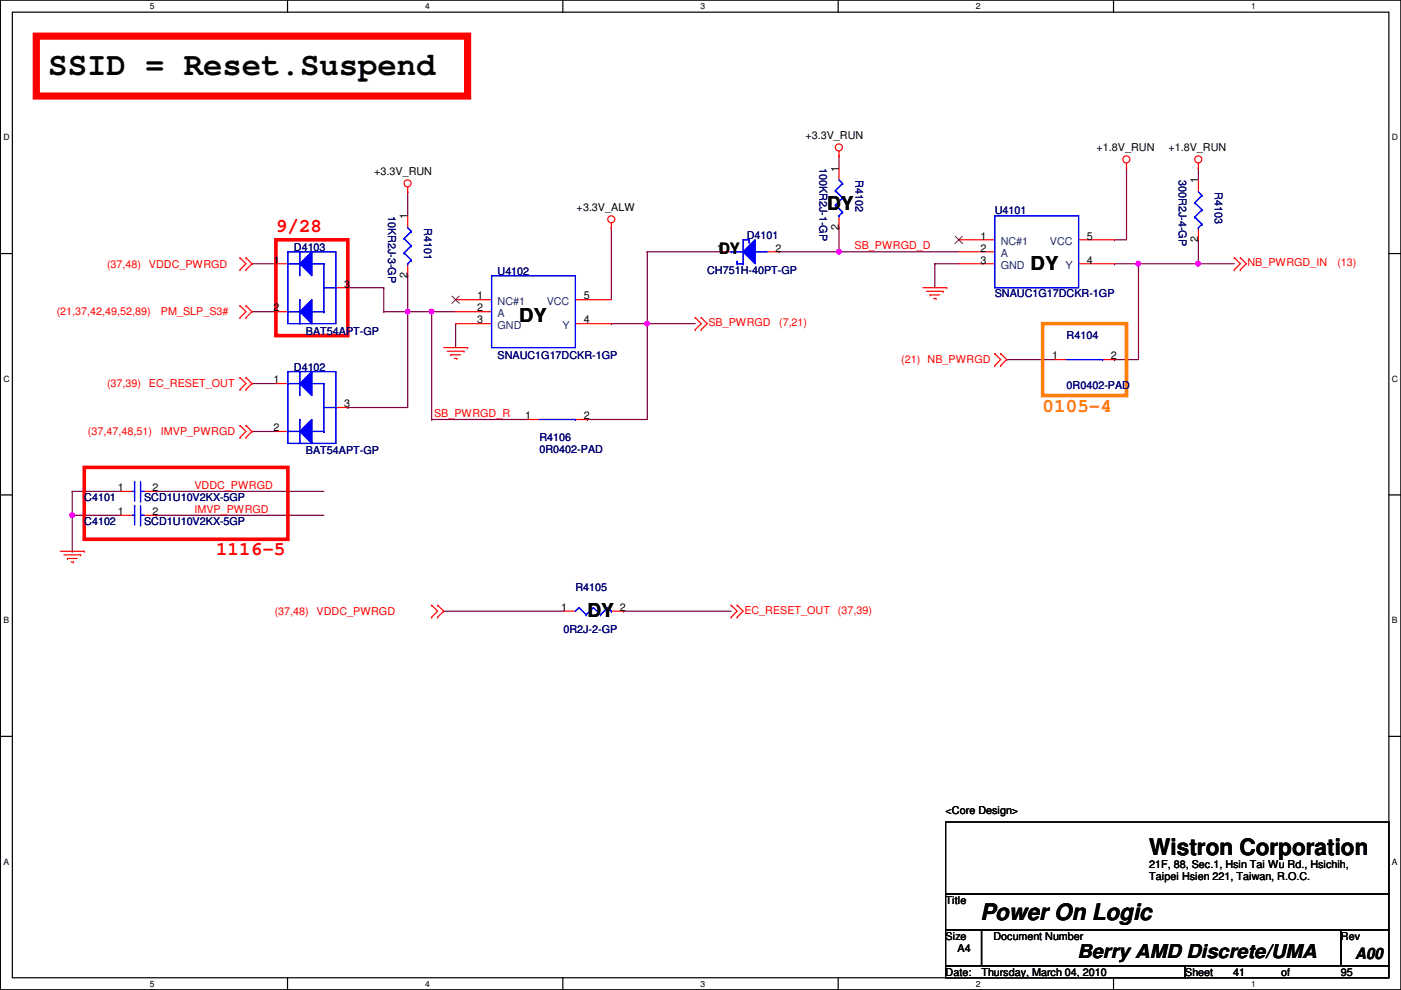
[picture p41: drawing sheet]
<svg xmlns="http://www.w3.org/2000/svg" width="297mm" height="210mm" viewBox="0 0 297 210" stroke-linecap="round" stroke-linejoin="round" font-family="sans-serif">
<defs><g id="words">
<text font-size="6.9" x="10.2" y="15.9">SSID = Reset.Suspend</text>
<g font-size="4.8">
<text x="243.7" y="181.3">Wistron Corporation</text>
<text x="207.9" y="195">Power On Logic</text>
</g>
<g font-size="4.1">
<text x="175.3" y="44.4">DY</text>
<text x="218.5" y="57.1">DY</text>
<text x="110.1" y="68.3">DY</text>
<text x="124.5" y="130.8">DY</text>
<text x="228.4" y="203.2">Berry AMD Discrete/UMA</text>
</g>
<g font-size="4.1" fill="#f00">
<text x="58.5" y="49.2">9/28</text>
<text x="45.8" y="117.8">1116-5</text>
</g>
<text font-size="4.1" fill="#ff8000" x="221.1" y="87.3">0105-4</text>
<g font-size="3.3">
<text x="152.5" y="53.9">DY</text>
<text x="287.4" y="203.2">A00</text>
</g>
<g font-size="2.3">
<text x="170.8" y="29.5">+3.3V_RUN</text>
<text x="232.5" y="32.1">+1.8V_RUN</text>
<text x="247.7" y="32.1">+1.8V_RUN</text>
<text x="79.3" y="37.2">+3.3V_RUN</text>
<text x="177.8" y="36.4" transform="rotate(-90 177.8 36.4)">1</text>
<text x="254" y="38.9" transform="rotate(-90 254 38.9)">1</text>
<text x="86.4" y="46.5" transform="rotate(-90 86.4 46.5)">1</text>
<text x="122.3" y="44.8">+3.3V_ALW</text>
<text x="152" y="53.3">1</text>
<text x="164.4" y="53.3">2</text>
<text x="177.8" y="48.8" transform="rotate(-90 177.8 48.8)">2</text>
<text x="207.9" y="50.8">1</text>
<text x="207.9" y="53.3">2</text>
<text x="230.5" y="50.8">5</text>
<text x="254" y="51.4" transform="rotate(-90 254 51.4)">2</text>
<text x="58" y="55.9">1</text>
<text x="86.4" y="59" transform="rotate(-90 86.4 59)">2</text>
<text x="207.9" y="55.9">3</text>
<text x="230.5" y="55.9">4</text>
<text x="73" y="61">3</text>
<text x="101.2" y="63.5">1</text>
<text x="123.8" y="63.5">5</text>
<text x="58" y="66">2</text>
<text x="101.2" y="66">2</text>
<text x="101.2" y="68.6">3</text>
<text x="123.8" y="68.6">4</text>
<text x="223.1" y="76.2">1</text>
<text x="235.5" y="76.2">2</text>
<text x="58" y="81.3">1</text>
<text x="73" y="86.4">3</text>
<text x="111.3" y="88.9">1</text>
<text x="123.8" y="88.9">2</text>
<text x="58" y="91.4">2</text>
<text x="25" y="104.1">1</text>
<text x="32.3" y="104.1">2</text>
<text x="25" y="109.2">1</text>
<text x="32.3" y="109.2">2</text>
<text x="119" y="129.5">1</text>
<text x="131.4" y="129.5">2</text>
<text x="200.5" y="172.6">&lt;Core Design&gt;</text>
<text x="243.7" y="184">21F, 88, Sec.1, Hsin Tai Wu Rd., Hsichih,</text>
<text x="200.5" y="191.6">Title</text>
<text x="243.7" y="186.6">Taipei Hsien 221, Taiwan, R.O.C.</text>
<text x="200.5" y="199.2">Size</text>
<text x="203" y="201.8">A4</text>
<text x="210.6" y="199.2">Document Number</text>
<text x="284.3" y="199.2">Rev</text>
<text x="200.5" y="206.8">Date:</text>
<text x="208.1" y="206.8">Thursday, March 04, 2010</text>
<text x="251.3" y="206.8">Sheet</text>
<text x="261.4" y="206.8">41</text>
<text x="271.6" y="206.8">of</text>
<text x="284.3" y="206.8">95</text>
</g>
<g font-size="2.3" fill="#000080">
<text x="173.7" y="35.6" transform="rotate(90 173.7 35.6)">100KR2J-1-GP</text>
<text x="181.4" y="38.1" transform="rotate(90 181.4 38.1)">R4102</text>
<text x="249.9" y="38.1" transform="rotate(90 249.9 38.1)">300R2J-4-GP</text>
<text x="257.6" y="40.7" transform="rotate(90 257.6 40.7)">R4103</text>
<text x="82.3" y="45.8" transform="rotate(90 82.3 45.8)">10KR2J-3-GP</text>
<text x="210.9" y="45.3">U4101</text>
<text x="62.3" y="53.2">D4103</text>
<text x="89.9" y="48.3" transform="rotate(90 89.9 48.3)">R4101</text>
<text x="158.3" y="50.6">D4101</text>
<text x="105.5" y="58.3">U4102</text>
<text x="149.9" y="58">CH751H-40PT-GP</text>
<text x="210.9" y="63.1">SNAUC1G17DCKR-1GP</text>
<text x="64.9" y="71">BAT54APT-GP</text>
<text x="226.1" y="72">R4104</text>
<text x="105.5" y="76">SNAUC1G17DCKR-1GP</text>
<text x="62.3" y="78.6">D4102</text>
<text x="226.1" y="82.4">0R0402-PAD</text>
<text x="114.4" y="93.6">R4106</text>
<text x="64.9" y="96.4">BAT54APT-GP</text>
<text x="114.4" y="96.1">0R0402-PAD</text>
<text x="17.9" y="106.3">C4101</text>
<text x="30.6" y="106.3">SCD1U10V2KX-5GP</text>
<text x="17.9" y="111.3">C4102</text>
<text x="30.6" y="111.3">SCD1U10V2KX-5GP</text>
<text x="122" y="125.3">R4105</text>
<text x="119.5" y="134.2">0R2J-2-GP</text>
</g>
<g font-size="2.3" fill="#f00">
<text x="181.2" y="52.9">SB_PWRGD_D</text>
<text x="22.7" y="56.7">(37,48)</text>
<text x="31.6" y="56.7">VDDC_PWRGD</text>
<text x="264.5" y="56.5">NB_PWRGD_IN</text>
<text x="283.5" y="56.5">(13)</text>
<text x="12" y="66.9">(21,37,42,49,52,89)</text>
<text x="34.1" y="66.9">PM_SLP_S3#</text>
<text x="150.2" y="69.2">SB_PWRGD</text>
<text x="165.2" y="69.2">(7,21)</text>
<text x="191.1" y="77">(21) NB_PWRGD</text>
<text x="22.7" y="82.1">(37,39)</text>
<text x="31.6" y="82.1">EC_RESET_OUT</text>
<text x="92" y="88.4">SB_PWRGD_R</text>
<text x="18.6" y="92.3">(37,47,48,51)</text>
<text x="34.1" y="92.3">IMVP_PWRGD</text>
<text x="41.2" y="103.7">VDDC_PWRGD</text>
<text x="41.2" y="108.8">IMVP_PWRGD</text>
<text x="58.2" y="130.4">(37,48)</text>
<text x="67.1" y="130.4">VDDC_PWRGD</text>
<text x="157.8" y="130.1">EC_RESET_OUT</text>
<text x="177.6" y="130.1">(37,39)</text>
</g>
<g font-size="2.3" fill="#004080">
<text x="212.2" y="51.9">NC#1</text>
<text x="222.6" y="51.9">VCC</text>
<text x="212.2" y="54.4">A</text>
<text x="212.2" y="57">GND</text>
<text x="225.9" y="57">Y</text>
<text x="105.5" y="64.6">NC#1</text>
<text x="115.9" y="64.6">VCC</text>
<text x="105.5" y="67.1">A</text>
<text x="105.5" y="69.7">GND</text>
<text x="119.2" y="69.7">Y</text>
</g>
<g font-size="1.8">
<text x="31.8" y="1.9">5</text>
<text x="90.1" y="1.9">4</text>
<text x="148.5" y="1.9">3</text>
<text x="206.9" y="1.9">2</text>
<text x="265.3" y="1.9">1</text>
<text x=".7" y="29.8">D</text>
<text x="295.1" y="29.8">D</text>
<text x=".7" y="80.9">C</text>
<text x="295.1" y="80.9">C</text>
<text x=".7" y="132.1">B</text>
<text x="295.1" y="132.1">B</text>
<text x=".7" y="183.3">A</text>
<text x="295.1" y="183.3">A</text>
<text x="31.8" y="209.2">5</text>
<text x="90.1" y="209.2">4</text>
<text x="148.5" y="209.2">3</text>
<text x="206.9" y="209.2">2</text>
<text x="265.3" y="209.2">1</text>
</g>
</g></defs>
<path d="M.1 0h296.9v209.8h-296.9zM2.6 2.6h291.9v204.7h-291.9z" fill="none" stroke="#000" stroke-width=".25"/>
<g fill="#fff">
<path d="M31.8 .3h1v2h-1z"/>
<path d="M31.8 207.6h1v1.9h-1z"/>
</g>
<path d="M61 0v2.6M61 207.3v2.5" fill="none" stroke="#000" stroke-width=".25"/>
<g fill="#fff">
<path d="M90.1 .3h1v2h-1z"/>
<path d="M90.1 207.6h1v1.9h-1z"/>
</g>
<path d="M119.3 0v2.6M119.3 207.3v2.5" fill="none" stroke="#000" stroke-width=".25"/>
<g fill="#fff">
<path d="M148.5 .3h1v2h-1z"/>
<path d="M148.5 207.6h1v1.9h-1z"/>
</g>
<path d="M177.7 0v2.6M177.7 207.3v2.5" fill="none" stroke="#000" stroke-width=".25"/>
<g fill="#fff">
<path d="M206.9 .3h1v2h-1z"/>
<path d="M206.9 207.6h1v1.9h-1z"/>
</g>
<path d="M236.1 0v2.6M236.1 207.3v2.5" fill="none" stroke="#000" stroke-width=".25"/>
<g fill="#fff">
<path d="M265.3 .3h.9v2h-.9z"/>
<path d="M265.3 207.6h.9v1.9h-.9z"/>
<path d="M.7 28.2h1.3v1.9h-1.3z"/>
<path d="M295.1 28.2h1.3v1.9h-1.3z"/>
<path d="M.7 79.3h1.3v2h-1.3z"/>
<path d="M295.1 79.3h1.3v2h-1.3z"/>
</g>
<path d="M.1 53.8h2.5M294.5 53.8h2.5" fill="none" stroke="#000" stroke-width=".25"/>
<g fill="#fff">
<path d="M.7 130.5h1.2v2h-1.2z"/>
<path d="M295.1 130.5h1.2v2h-1.2z"/>
</g>
<path d="M.1 104.9h2.5M294.5 104.9h2.5" fill="none" stroke="#000" stroke-width=".25"/>
<g fill="#fff">
<path d="M.7 181.7h1.2v2h-1.2z"/>
<path d="M295.1 181.7h1.2v2h-1.2z"/>
</g>
<path d="M.1 156.1h2.5M294.5 156.1h2.5" fill="none" stroke="#000" stroke-width=".25"/>
<path d="M129.6 48.3h.1M129.6 48.3v15.2M236.3 55.9h.1M241.4 55.9h.1M241.4 55.9v20.3M254.1 50.8h.1M254.1 50.8v5.1h-17.8M53.4 81.3h.1M53.4 81.3h5.1" fill="none" stroke="#800040" stroke-width=".25"/>
<circle cx="241.4" cy="55.9" r=".49" fill="#f0f"/>
<circle cx="241.4" cy="55.9" r=".49" fill="none" stroke="#f0f" stroke-width=".25"/>
<path d="M238.8 35.6h.1M238.8 35.6v15.2M254.1 55.9h.1M254.1 55.9h7.6M137.2 68.6h.1M137.2 68.6h10.2M94.1 129.6h.1M94.1 129.6h25.4M132.2 129.6h.1M132.2 129.6h22.8" fill="none" stroke="#800040" stroke-width=".25"/>
<circle cx="254.1" cy="55.9" r=".49" fill="#f0f"/>
<circle cx="254.1" cy="55.9" r=".49" fill="none" stroke="#f0f" stroke-width=".25"/>
<path d="M254.1 35.6h.1M254.1 35.6v2.5M165.2 53.4h.1M165.2 53.4h38.1M177.9 53.4h.1M198.2 55.9h.1M198.2 55.9v5.1M198.2 55.9h5.1M236.3 50.8h.1M236.3 50.8h2.5M213.4 76.2h.1M213.4 76.2h10.2" fill="none" stroke="#800040" stroke-width=".25"/>
<circle cx="177.9" cy="53.4" r=".49" fill="#f0f"/>
<circle cx="177.9" cy="53.4" r=".49" fill="none" stroke="#f0f" stroke-width=".25"/>
<path d="M137.2 53.4h.1M137.2 53.4v15.2" fill="none" stroke="#800040" stroke-width=".25"/>
<circle cx="137.2" cy="68.6" r=".49" fill="#f0f"/>
<circle cx="137.2" cy="68.6" r=".49" fill="none" stroke="#f0f" stroke-width=".25"/>
<path d="M177.9 33.1h.1M177.9 33.1v2.5M137.2 53.4h.1M137.2 53.4h15.3M91.5 66.1h.1M91.5 66.1v22.8M96.6 68.6h.1M96.6 68.6v5.1" fill="none" stroke="#800040" stroke-width=".25"/>
<circle cx="91.5" cy="66.1" r=".49" fill="#f0f"/>
<circle cx="91.5" cy="66.1" r=".49" fill="none" stroke="#f0f" stroke-width=".25"/>
<g fill="none" stroke="#800040" stroke-width=".25">
<path d="M86.4 40.7h.1M86.4 58.5h.1M86.4 40.7v5.1M86.4 58.5v27.9h-12.7M177.9 48.3h.1M177.9 48.3v5.1M53.4 66.1h.1M53.4 66.1h5.1M81.4 66.1h.1M81.4 66.1h5M86.4 66.1h.1M129.6 68.6h.1"/>
<path d="M129.6 68.6h7.6M137.2 68.6h.1M137.2 68.6v20.3h-12.7M236.3 76.2h.1M236.3 76.2h5.1M53.4 91.5h.1M53.4 91.5h5.1M73.7 86.4h.1M91.5 88.9h.1M91.5 88.9h20.3M124.5 88.9h.1"/>
</g>
<circle cx="86.4" cy="66.1" r=".49" fill="#f0f"/>
<circle cx="86.4" cy="66.1" r=".49" fill="none" stroke="#f0f" stroke-width=".25"/>
<g fill="none" stroke="#800040" stroke-width=".25">
<path d="M53.4 55.9h.1M53.4 55.9h5.1M73.7 61h.1M73.7 61h7.7M81.4 61h.1M81.4 61v5.1M86.4 66.1h.1M86.4 66.1h10.2M91.5 66.1h.1M15.3 104.2h.1M15.3 109.3h.1M15.3 104.2h10.2"/>
<path d="M15.3 104.2v5.1M33.1 104.2h.1M33.1 109.3h.1M33.1 104.2h35.6M33.1 109.3h35.6"/>
</g>
<circle cx="15.3" cy="109.2" r=".49" fill="#f0f"/>
<circle cx="15.3" cy="109.2" r=".49" fill="none" stroke="#f0f" stroke-width=".25"/>
<path d="M15.3 109.3h.1M15.3 116.9h.1M15.3 109.3h10.2M15.3 109.3v7.6" fill="none" stroke="#800040" stroke-width=".25"/>
<g fill="none" stroke="#f00" stroke-width=".25">
<path d="M86.4 39.7v1M177.9 33.1h.1M177.9 32v1.1M238.8 35.6h.1M238.8 34.6v1M254.1 35.6h.1M254.1 34.6v1M50.9 57.2h.1M50.9 54.7h.1M50.9 54.7l1.3 1.2-1.3 1.3M52.2 54.7h.1M52.2 57.2h.1"/>
<path d="M52.2 54.7l1.2 1.2-1.2 1.3M86.4 40.7h.1M86.4 45.8v2.5M86.4 55.9v2.6M129.6 48.3h.1M129.6 47.3v1M261.7 54.7h.1M261.7 57.2h.1M261.7 54.7l1.3 1.2-1.3 1.3M263 54.7h.1M263 57.2h.1M263 54.7l1.2 1.2-1.2 1.3"/>
<path d="M50.9 67.4h.1M50.9 64.8h.1M50.9 64.8l1.3 1.3-1.3 1.3M52.2 64.8h.1M52.2 67.4h.1M52.2 64.8l1.2 1.3-1.2 1.3M94.1 73.7h5M94.8 74.5h3.6M95.6 75.2h.1M95.6 75.2h2M96.3 76h.6M96.6 63.5h7.6"/>
<path d="M96.6 66.1h7.6M96.6 68.6h7.6M96.9 76h.1M98.4 74.5h.1M99.1 73.7h.1M122 63.5h7.6M122 68.6h7.6M147.4 67.4h.1M147.4 69.9h.1M147.4 67.4l1.3 1.2-1.3 1.3M148.7 67.4h.1M148.7 69.9h.1"/>
<path d="M148.7 67.4l1.2 1.2-1.2 1.3M195.7 61h5M196.4 61.8h3.6M197.2 62.5h.1M197.2 62.5h2M197.9 63.3h.6M198.5 63.3h.1M200 61.8h.1M200.7 61h.1M210.9 77.5h.1M210.9 75h.1M210.9 75l1.3 1.2-1.3 1.3"/>
<path d="M212.2 75h.1M212.2 77.5h.1M212.2 75l1.2 1.2-1.2 1.3M223.6 76.2h2.5M233.8 76.2h2.5M50.9 82.6h.1M50.9 80.1h.1M50.9 92.8h.1M50.9 90.2h.1M50.9 80.1l1.3 1.2-1.3 1.3M50.9 90.2l1.3 1.3-1.3 1.3M52.2 80.1h.1"/>
<path d="M52.2 82.6h.1M52.2 90.2h.1M52.2 92.8h.1M52.2 80.1l1.2 1.2-1.2 1.3M52.2 90.2l1.2 1.3-1.2 1.3M58.5 81.3h2.5M58.5 91.5h2.5M71.2 86.4h2.5M12.8 116.9h5.1M13.5 117.6h3.6M14.3 118.4h.1M14.3 118.4h2"/>
<path d="M15.1 119.2h.5M15.6 119.2h.1M17.1 117.6h.1M17.9 116.9h.1M91.5 130.9h.1M91.5 128.3h.1M91.5 128.3l1.3 1.3-1.3 1.3M92.8 128.3h.1M92.8 130.9h.1M92.8 128.3l1.3 1.3-1.3 1.3M155 128.3h.1M155 130.9h.1"/>
<path d="M155 128.3l1.3 1.3-1.3 1.3M156.3 128.3h.1M156.3 130.9h.1M156.3 128.3l1.3 1.3-1.3 1.3"/>
<circle cx="86.4" cy="38.9" r=".75"/>
<circle cx="177.9" cy="31.3" r=".75"/>
<circle cx="238.8" cy="33.8" r=".75"/>
<circle cx="254.1" cy="33.8" r=".75"/>
<circle cx="129.6" cy="46.5" r=".75"/>
</g>
<path d="M200.5 174.3h94v15.2h-94zM200.5 189.5h94v7.6h-94zM200.5 197.1h7.6v7.7h-7.6zM208.1 197.1h76.2v7.7h-76.2zM284.3 197.1h10.2v7.7h-10.2zM200.5 204.8h50.8v2.5h-50.8zM251.3 204.8h43.2v2.5h-43.2z" fill="none" stroke="#000" stroke-width=".25"/>
<path d="M7.7 7.7h91.4v12.7h-91.4z" fill="none" stroke="#f00" stroke-width="1.5"/>
<path d="M58.5 50.8h15.2v20.4h-15.2zM17.9 99.1h43.1v15.2h-43.1z" fill="none" stroke="#f00" stroke-width=".76"/>
<path d="M221.1 68.6h17.7v15.3h-17.7z" fill="none" stroke="#ff8000" stroke-width=".76"/>
<g fill="none" stroke="#00f" stroke-width=".25">
<path d="M85.7 50.6h.1M85.7 53.6h.1M85.7 50.6l1.5 1.5M85.7 53.6l1.5 1.6M86.4 55.9h.1M86.4 48.3l.8 .8M87.2 49.1h.1M87.2 52.1h.1M87.2 55.2h.1M87.2 49.1l-1.5 1.5M87.2 52.1l-1.5 1.5M87.2 55.2l-.8 .7"/>
<path d="M104.2 58.5h17.8v15.2h-17.8zM226.1 76.2h7.7M233.8 76.2h.1"/>
</g>
<path d="M95.8 62.8l1.6 1.5M97.4 62.8l-1.6 1.5" fill="none" stroke="#804000" stroke-width=".21"/>
<path d="M63.6 91.5l2.5-2.6v5.1z" fill="#00f"/>
<g fill="none" stroke="#00f" stroke-width=".25">
<path d="M61 78.8h10.2v15.2h-10.2zM61 81.3h2.6M61 91.5h2.6M63.6 91.5l2.5-2.6v5.1zM63.6 88.9h.1M63.6 81.3h.1M63.6 91.5h.1M63.6 88.9v5.1M66.1 81.3h2.6M66.1 91.5h2.6M68.7 81.3h.1M68.7 91.5h.1"/>
<path d="M68.7 81.3v10.2M68.7 86.4h2.5M71.2 86.4h.1"/>
</g>
<path d="M63.6 81.3l2.5-2.5v5.1z" fill="#00f"/>
<path d="M63.6 78.8h.1M63.6 78.8v5.1M63.6 81.3l2.5-2.5v5.1z" fill="none" stroke="#00f" stroke-width=".25"/>
<path d="M63.6 91.5l2.5-2.6v5.1z" fill="#00f"/>
<g fill="none" stroke="#00f" stroke-width=".25">
<path d="M61 78.8h10.2v15.2h-10.2zM61 81.3h2.6M61 91.5h2.6M63.6 91.5l2.5-2.6v5.1zM63.6 88.9h.1M63.6 81.3h.1M63.6 91.5h.1M63.6 88.9v5.1M66.1 81.3h2.6M66.1 91.5h2.6M68.7 81.3h.1M68.7 91.5h.1"/>
<path d="M68.7 81.3v10.2M68.7 86.4h2.5M71.2 86.4h.1"/>
</g>
<path d="M63.6 81.3l2.5-2.5v5.1z" fill="#00f"/>
<g fill="none" stroke="#00f" stroke-width=".25">
<path d="M63.6 78.8h.1M63.6 78.8v5.1M63.6 81.3l2.5-2.5v5.1zM28 109.3h.5M28 104.2h.5M28.5 109.3h.1M28.5 107.2h.1M28.5 104.2h.1M28.5 102.2h.1M28.5 102.2v4M28.5 107.2v4.1M29.8 109.3h.1"/>
<path d="M29.8 111.3h.1M29.8 104.2h.1M29.8 106.2h.1M29.8 109.3h.8M29.8 102.2v4M29.8 107.2v4.1M29.8 104.2h.8"/>
</g>
<path d="M58.5 55.9h2.5M58.5 66.1h2.5M71.2 61h2.5M25.5 109.3h2.5M25.5 104.2h2.5M30.6 109.3h2.5M30.6 104.2h2.5" fill="none" stroke="#f00" stroke-width=".25"/>
<path d="M63.6 66.1l2.5-2.6v5.1z" fill="#00f"/>
<g fill="none" stroke="#00f" stroke-width=".25">
<path d="M61 53.4h10.2v15.2h-10.2zM61 55.9h2.6M63.6 55.9h.1M66.1 55.9h2.6M68.7 55.9h.1M68.7 55.9v10.2M61 66.1h2.6M63.6 66.1l2.5-2.6v5.1zM63.6 63.5h.1M63.6 66.1h.1M63.6 63.5v5.1M66.1 66.1h2.6"/>
<path d="M68.7 66.1h.1M68.7 61h2.5M71.2 61h.1"/>
</g>
<path d="M66.1 53.4v5.1l-2.5-2.6z" fill="#00f"/>
<path d="M63.6 53.4h.1M63.6 53.4v5.1M66.1 53.4v5.1l-2.5-2.6z" fill="none" stroke="#00f" stroke-width=".25"/>
<path d="M63.6 66.1l2.5-2.6v5.1z" fill="#00f"/>
<g fill="none" stroke="#00f" stroke-width=".25">
<path d="M61 53.4h10.2v15.2h-10.2zM61 55.9h2.6M63.6 55.9h.1M66.1 55.9h2.6M68.7 55.9h.1M68.7 55.9v10.2M61 66.1h2.6M63.6 66.1l2.5-2.6v5.1zM63.6 63.5h.1M63.6 66.1h.1M63.6 63.5v5.1M66.1 66.1h2.6"/>
<path d="M68.7 66.1h.1M68.7 61h2.5M71.2 61h.1"/>
</g>
<path d="M66.1 53.4v5.1l-2.5-2.6z" fill="#00f"/>
<path d="M63.6 53.4h.1M63.6 53.4v5.1M66.1 53.4v5.1l-2.5-2.6z" fill="none" stroke="#00f" stroke-width=".25"/>
<path d="M152.5 53.4h2.5M162.6 53.4h2.6" fill="none" stroke="#f00" stroke-width=".25"/>
<path d="M160.1 50.8v5.1l-2.5-2.5z" fill="#00f"/>
<g fill="none" stroke="#00f" stroke-width=".25">
<path d="M155 53.4h.1M155 53.4h2.6M156.3 55.9h.1M156.3 55.4h.1M156.3 55.9h1.3M156.3 55.4v.5M157.6 55.9h.1M158.8 50.8h.1M158.8 51.4h.1M158.8 50.8h-1.2v5.1M158.8 50.8v.6M160.1 50.8v5.1l-2.5-2.5z"/>
<path d="M160.1 53.4h.1M160.1 53.4h2.5"/>
</g>
<path d="M160.1 50.8v5.1l-2.5-2.5z" fill="#00f"/>
<g fill="none" stroke="#00f" stroke-width=".25">
<path d="M177.9 38.1l.7 .8M178.6 38.9h.1M178.6 38.9l-1.5 1.5M155 53.4h.1M155 53.4h2.6M156.3 55.9h.1M156.3 55.4h.1M156.3 55.9h1.3M156.3 55.4v.5M157.6 55.9h.1M158.8 50.8h.1M158.8 51.4h.1"/>
<path d="M158.8 50.8h-1.2v5.1M158.8 50.8v.6M160.1 50.8v5.1l-2.5-2.5zM160.1 53.4h.1M160.1 53.4h2.5M177.1 40.4h.1M177.1 43.5h.1M177.1 40.4l1.5 1.6M177.1 43.5l1.5 1.5M177.9 45.8h.1M178.6 42h.1M178.6 45h.1"/>
<path d="M178.6 42l-1.5 1.5M178.6 45l-.7 .8M210.9 45.8h17.8v15.2h-17.8zM253.3 43h.1M253.3 46h.1M253.3 43l1.5 1.5M253.3 46l1.5 1.5M254.1 48.3h.1M254.1 40.7l.7 .7M254.8 41.4h.1M254.8 44.5h.1M254.8 47.5h.1"/>
<path d="M254.8 41.4l-1.5 1.6M254.8 44.5l-1.5 1.5M254.8 47.5l-.7 .8M114.4 88.9h7.6M122 88.9h.1M122.8 128.8h.1M122.8 128.8l-.8 .8M122.8 128.8l1.5 1.5M124.3 130.3h.1M125.8 128.8h.1M125.8 128.8l-1.5 1.5M125.8 128.8l1.5 1.5"/>
<path d="M127.3 130.3h.1M128.9 128.8h.1M128.9 128.8l-1.6 1.5M128.9 128.8l.7 .8M129.6 129.6h.1"/>
</g>
<g fill="none" stroke="#f00" stroke-width=".25">
<path d="M177.9 35.6v2.5M254.1 38.1v2.6M177.9 45.8v2.5M203.3 50.8h7.6M203.3 53.4h7.6M203.3 55.9h7.6M228.7 50.8h7.6M228.7 55.9h7.6M254.1 48.3v2.5M111.8 88.9h2.6M122 88.9h2.5M119.5 129.6h2.5"/>
<path d="M129.6 129.6h2.6"/>
</g>
<path d="M202.5 50.1l1.6 1.5M204 50.1l-1.5 1.5" fill="none" stroke="#804000" stroke-width=".21"/>
<circle cx="241.4" cy="55.9" r=".49" fill="#f0f"/>
<circle cx="241.4" cy="55.9" r=".49" fill="none" stroke="#f0f" stroke-width=".25"/>
<circle cx="254.1" cy="55.9" r=".49" fill="#f0f"/>
<circle cx="254.1" cy="55.9" r=".49" fill="none" stroke="#f0f" stroke-width=".25"/>
<circle cx="177.9" cy="53.4" r=".49" fill="#f0f"/>
<circle cx="177.9" cy="53.4" r=".49" fill="none" stroke="#f0f" stroke-width=".25"/>
<circle cx="137.2" cy="68.6" r=".49" fill="#f0f"/>
<circle cx="137.2" cy="68.6" r=".49" fill="none" stroke="#f0f" stroke-width=".25"/>
<circle cx="91.5" cy="66.1" r=".49" fill="#f0f"/>
<circle cx="91.5" cy="66.1" r=".49" fill="none" stroke="#f0f" stroke-width=".25"/>
<circle cx="86.4" cy="66.1" r=".49" fill="#f0f"/>
<circle cx="86.4" cy="66.1" r=".49" fill="none" stroke="#f0f" stroke-width=".25"/>
<circle cx="15.3" cy="109.2" r=".49" fill="#f0f"/>
<circle cx="15.3" cy="109.2" r=".49" fill="none" stroke="#f0f" stroke-width=".25"/>
<use href="#words"/>
</svg>
